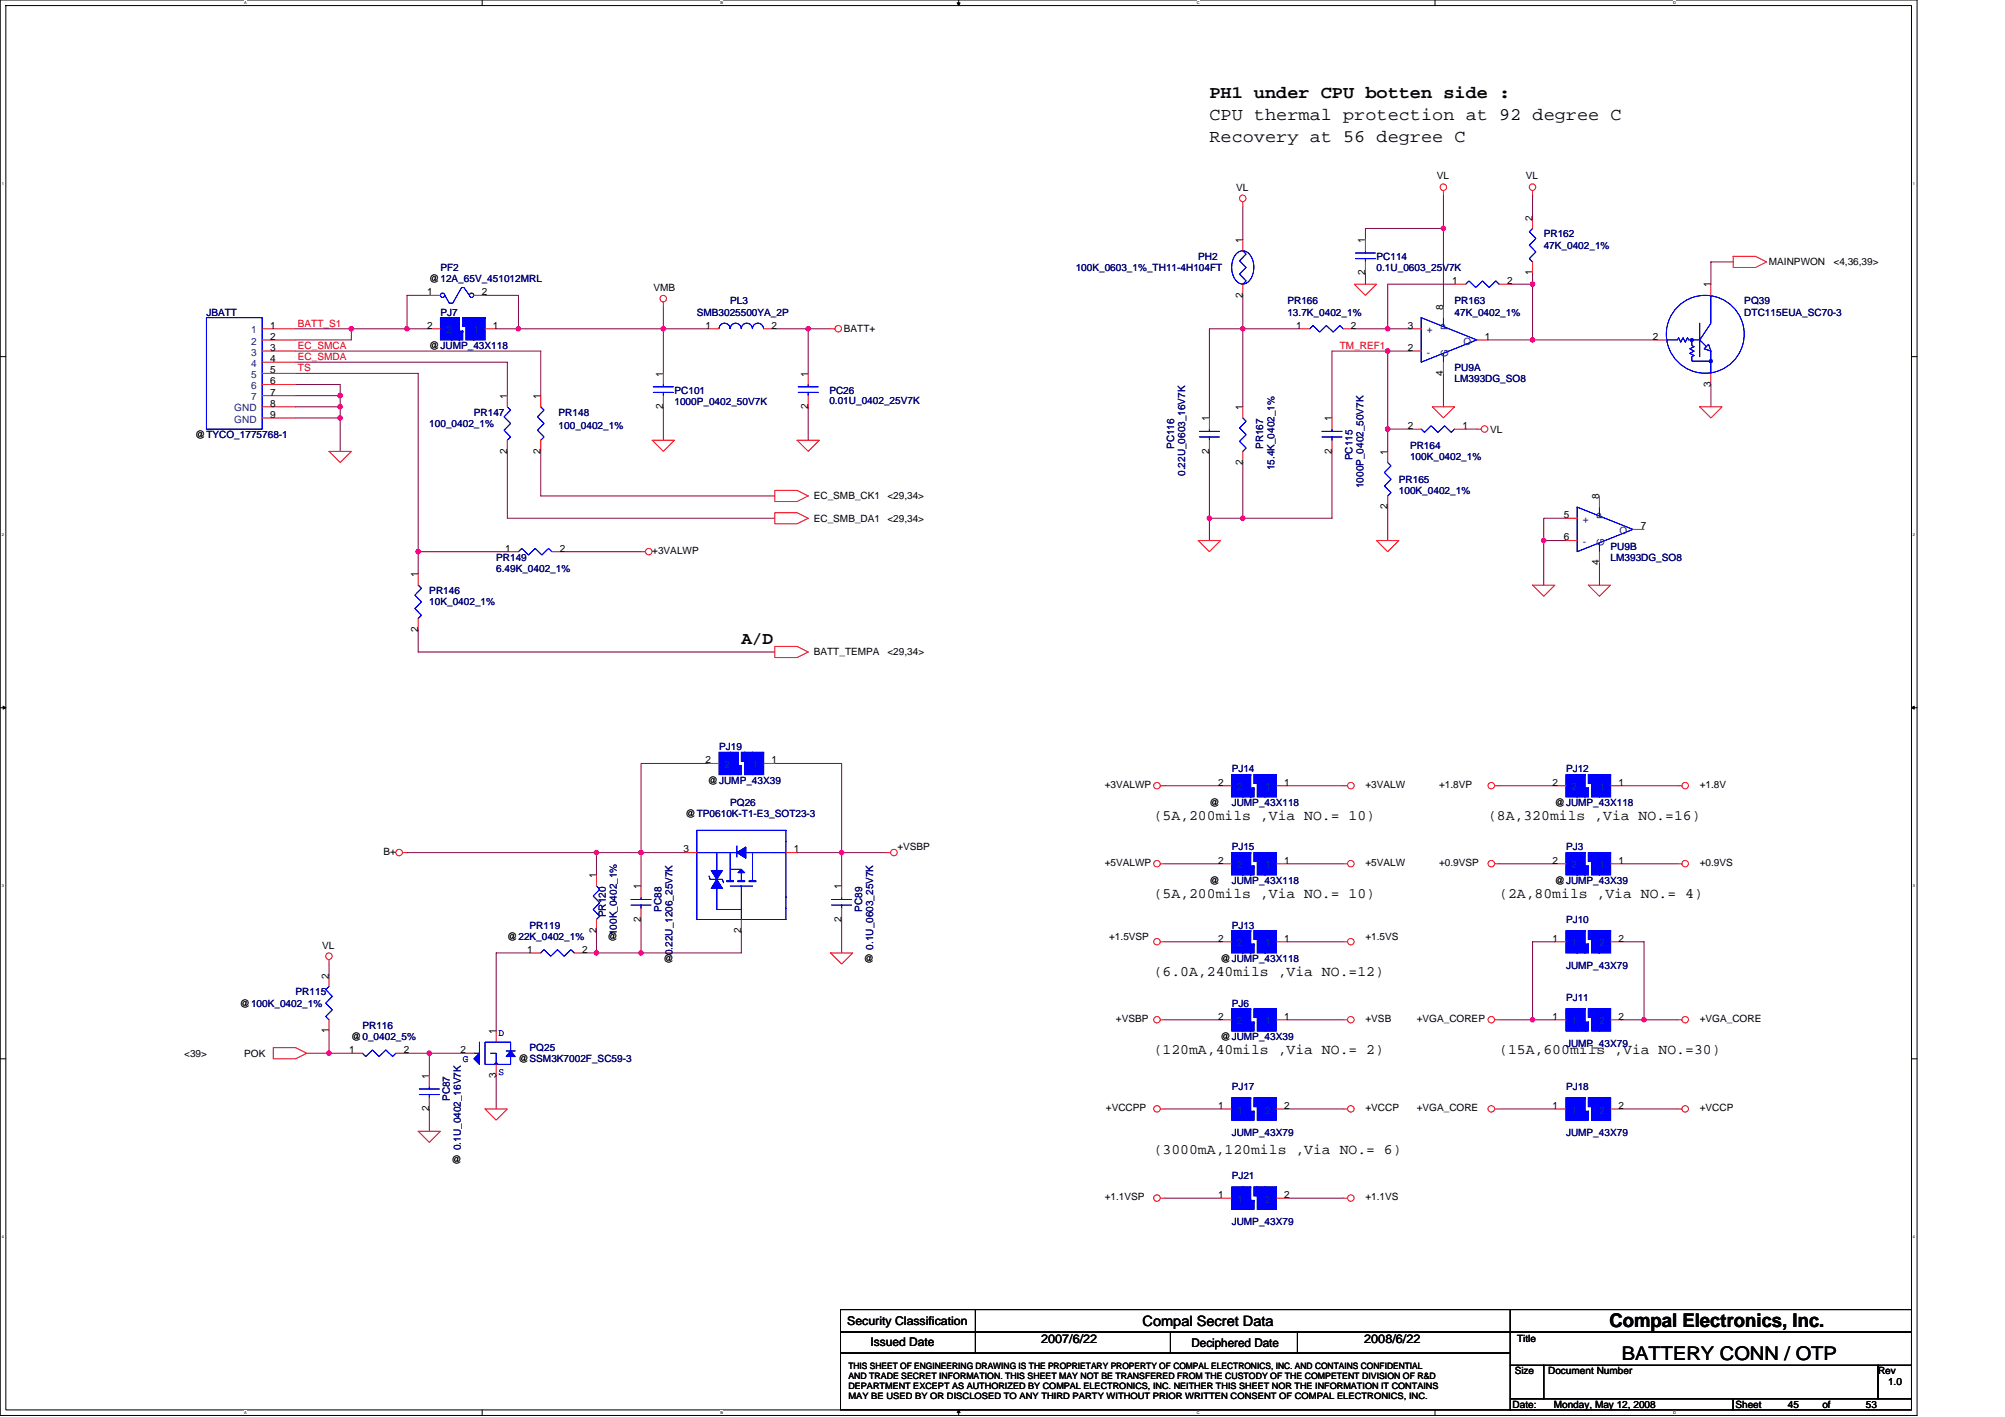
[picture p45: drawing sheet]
<svg xmlns="http://www.w3.org/2000/svg" width="297mm" height="210mm" viewBox="0 0 297 210" stroke-linecap="round" stroke-linejoin="round" font-family="sans-serif">
<defs><g id="words">
<g font-size="2.8">
<text x="238.4" y="196.6">Compal Electronics, Inc.</text>
<text x="240.3" y="201.4">BATTERY CONN / OTP</text>
</g>
<g font-size="2.6">
<text x="179.2" y="17.8">CPU thermal protection at 92 degree C</text>
<text x="179.2" y="14.6">PH1 under CPU botten side :</text>
<text x="179.2" y="21.1">Recovery at 56 degree C</text>
<text x="109.8" y="95.5">A/D</text>
</g>
<g font-size="2.1">
<text x="170.9" y="121.4">(5A,200mils ,Via NO.= 10)</text>
<text x="220.4" y="121.4">(8A,320mils ,Via NO.=16)</text>
<text x="170.9" y="133">(5A,200mils ,Via NO.= 10)</text>
<text x="222.1" y="133">(2A,80mils ,Via NO.= 4)</text>
<text x="170.9" y="144.5">(6.0A,240mils ,Via NO.=12)</text>
<text x="170.9" y="156.1">(120mA,40mils ,Via NO.= 2)</text>
<text x="222.1" y="156.1">(15A,600mils ,Via NO.=30)</text>
<text x="170.9" y="170.9">(3000mA,120mils ,Via NO.= 6)</text>
<text x="169.3" y="196.4">Compal Secret Data</text>
</g>
<g font-size="1.8">
<text x="125.5" y="196.2">Security Classification</text>
<text x="129" y="199.4">Issued Date</text>
<text x="154.2" y="198.9">2007/6/22</text>
<text x="176.5" y="199.5">Deciphered Date</text>
<text x="202.1" y="198.9">2008/6/22</text>
</g>
<g font-size="1.5">
<text x="183.1" y="28.2">VL</text>
<text x="212.8" y="26.6">VL</text>
<text x="226.1" y="26.6">VL</text>
<text x="184.1" y="36" transform="rotate(-90 184.1 36)">1</text>
<text x="202.3" y="36" transform="rotate(-90 202.3 36)">1</text>
<text x="227" y="32.7" transform="rotate(-90 227 32.7)">2</text>
<text x="63.6" y="41.8">@12A_65V_451012MRL</text>
<text x="202.3" y="40.8" transform="rotate(-90 202.3 40.8)">2</text>
<text x="227" y="40.8" transform="rotate(-90 227 40.8)">1</text>
<text x="262.1" y="39.3">MAINPWON</text>
<text x="271.6" y="39.3">&lt;4,36,39&gt;</text>
<text x="63.3" y="43.7">1</text>
<text x="71.4" y="43.7">2</text>
<text x="96.8" y="43.1">VMB</text>
<text x="184.1" y="44.1" transform="rotate(-90 184.1 44.1)">2</text>
<text x="213.8" y="45.9" transform="rotate(-90 213.8 45.9)">8</text>
<text x="215.2" y="42.1">1</text>
<text x="223.3" y="42.1">2</text>
<text x="253.4" y="42.6" transform="rotate(-90 253.4 42.6)">1</text>
<text x="40" y="48.7">1</text>
<text x="40" y="52">3</text>
<text x="40" y="53.6">4</text>
<text x="40" y="50.3">2</text>
<text x="63.3" y="48.7">2</text>
<text x="63.6" y="51.7">@JUMP_43X118</text>
<text x="73" y="48.7">1</text>
<text x="104.5" y="48.7">1</text>
<text x="114.3" y="48.7">2</text>
<text x="125" y="49.2">BATT+</text>
<text x="192" y="48.7">1</text>
<text x="200.1" y="48.7">2</text>
<text x="208.6" y="48.7">3</text>
<text x="208.6" y="52">2</text>
<text x="220" y="50.3">1</text>
<text x="244.9" y="50.3">2</text>
<text x="40" y="55.3">5</text>
<text x="40" y="56.9">6</text>
<text x="40" y="58.6">7</text>
<text x="75.1" y="59.1" transform="rotate(-90 75.1 59.1)">1</text>
<text x="80.1" y="59.1" transform="rotate(-90 80.1 59.1)">1</text>
<text x="98.3" y="55.8" transform="rotate(-90 98.3 55.8)">1</text>
<text x="119.7" y="55.8" transform="rotate(-90 119.7 55.8)">1</text>
<text x="213.8" y="55.6" transform="rotate(-90 213.8 55.6)">4</text>
<text x="253.4" y="57.3" transform="rotate(-90 253.4 57.3)">3</text>
<text x="28.9" y="64.9">@TYCO_1775768-1</text>
<text x="40" y="61.9">9</text>
<text x="40" y="60.2">8</text>
<text x="98.3" y="60.6" transform="rotate(-90 98.3 60.6)">2</text>
<text x="119.7" y="60.6" transform="rotate(-90 119.7 60.6)">2</text>
<text x="179.2" y="62.4" transform="rotate(-90 179.2 62.4)">1</text>
<text x="184.1" y="60.7" transform="rotate(-90 184.1 60.7)">1</text>
<text x="197.3" y="62.4" transform="rotate(-90 197.3 62.4)">1</text>
<text x="208.6" y="63.5">2</text>
<text x="216.7" y="63.5">1</text>
<text x="220.8" y="64.1">VL</text>
<text x="75.1" y="67.2" transform="rotate(-90 75.1 67.2)">2</text>
<text x="80.1" y="67.2" transform="rotate(-90 80.1 67.2)">2</text>
<text x="179.2" y="67.2" transform="rotate(-90 179.2 67.2)">2</text>
<text x="184.1" y="68.9" transform="rotate(-90 184.1 68.9)">2</text>
<text x="197.3" y="67.2" transform="rotate(-90 197.3 67.2)">2</text>
<text x="205.6" y="67.4" transform="rotate(-90 205.6 67.4)">1</text>
<text x="120.6" y="77.3">EC_SMB_DA1</text>
<text x="120.6" y="74">EC_SMB_CK1</text>
<text x="131.5" y="77.3">&lt;29,34&gt;</text>
<text x="131.5" y="74">&lt;29,34&gt;</text>
<text x="205.6" y="75.5" transform="rotate(-90 205.6 75.5)">2</text>
<text x="231.7" y="76.8">5</text>
<text x="236.9" y="74" transform="rotate(-90 236.9 74)">8</text>
<text x="74.8" y="81.7">1</text>
<text x="82.9" y="81.7">2</text>
<text x="96.6" y="82.1">+3VALWP</text>
<text x="231.7" y="80.1">6</text>
<text x="236.9" y="83.7" transform="rotate(-90 236.9 83.7)">4</text>
<text x="243.1" y="78.4">7</text>
<text x="61.9" y="85.5" transform="rotate(-90 61.9 85.5)">1</text>
<text x="61.9" y="93.6" transform="rotate(-90 61.9 93.6)">2</text>
<text x="120.6" y="97.1">BATT_TEMPA</text>
<text x="131.5" y="97.1">&lt;29,34&gt;</text>
<text x="104.5" y="113.1">2</text>
<text x="114.3" y="113.1">1</text>
<text x="104.9" y="116.1">@JUMP_43X39</text>
<text x="163.7" y="116.7">+3VALWP</text>
<text x="179.2" y="119.4">@</text>
<text x="180.5" y="116.4">2</text>
<text x="190.2" y="116.4">1</text>
<text x="202.3" y="116.7">+3VALW</text>
<text x="213.2" y="116.7">+1.8VP</text>
<text x="230" y="116.4">2</text>
<text x="230.4" y="119.4">@JUMP_43X118</text>
<text x="239.8" y="116.4">1</text>
<text x="251.8" y="116.7">+1.8V</text>
<text x="101.6" y="121">@TP0610K-T1-E3_SOT23-3</text>
<text x="132.9" y="126">+VSBP</text>
<text x="56.8" y="126.6">B+</text>
<text x="88.3" y="130.1" transform="rotate(-90 88.3 130.1)">1</text>
<text x="95" y="131.7" transform="rotate(-90 95 131.7)">1</text>
<text x="101.2" y="126.3">3</text>
<text x="117.6" y="126.3">1</text>
<text x="124.7" y="131.7" transform="rotate(-90 124.7 131.7)">1</text>
<text x="163.7" y="128.3">+5VALWP</text>
<text x="179.2" y="130.9">@</text>
<text x="180.5" y="127.9">2</text>
<text x="190.2" y="127.9">1</text>
<text x="202.3" y="128.3">+5VALW</text>
<text x="213.2" y="128.3">+0.9VSP</text>
<text x="230" y="127.9">2</text>
<text x="230.4" y="130.9">@JUMP_43X39</text>
<text x="239.8" y="127.9">1</text>
<text x="251.8" y="128.3">+0.9VS</text>
<text x="95" y="136.5" transform="rotate(-90 95 136.5)">2</text>
<text x="124.7" y="136.5" transform="rotate(-90 124.7 136.5)">2</text>
<text x="47.7" y="140.5">VL</text>
<text x="75.2" y="139.2">@22K_0402_1%</text>
<text x="78.1" y="141.1">1</text>
<text x="86.2" y="141.1">2</text>
<text x="88.3" y="138.2" transform="rotate(-90 88.3 138.2)">2</text>
<text x="90" y="139.2">@</text>
<text x="98.3" y="142.5">@</text>
<text x="109.8" y="138.2" transform="rotate(-90 109.8 138.2)">2</text>
<text x="128" y="142.5">@</text>
<text x="164.3" y="139.2">+1.5VSP</text>
<text x="180.5" y="139.5">2</text>
<text x="180.8" y="142.5">@JUMP_43X118</text>
<text x="190.2" y="139.5">1</text>
<text x="202.3" y="139.2">+1.5VS</text>
<text x="230" y="139.5">1</text>
<text x="239.8" y="139.5">2</text>
<text x="35.5" y="149.1">@100K_0402_1%</text>
<text x="48.7" y="144.9" transform="rotate(-90 48.7 144.9)">2</text>
<text x="48.7" y="153.1" transform="rotate(-90 48.7 153.1)">1</text>
<text x="51.7" y="156">1</text>
<text x="52" y="154.1">@0_0402_5%</text>
<text x="59.8" y="156">2</text>
<text x="68.2" y="156">2</text>
<text x="73.5" y="153.2" transform="rotate(-90 73.5 153.2)">1</text>
<text x="165.3" y="151.4">+VSBP</text>
<text x="180.5" y="151">2</text>
<text x="180.8" y="154.1">@JUMP_43X39</text>
<text x="190.2" y="151">1</text>
<text x="202.3" y="151.4">+VSB</text>
<text x="209.9" y="151.4">+VGA_COREP</text>
<text x="230" y="151">1</text>
<text x="239.8" y="151">2</text>
<text x="251.8" y="151.4">+VGA_CORE</text>
<text x="27.3" y="156.5">&lt;39&gt;</text>
<text x="36.2" y="156.5">POK</text>
<text x="63.6" y="159.8" transform="rotate(-90 63.6 159.8)">1</text>
<text x="73.5" y="159.7" transform="rotate(-90 73.5 159.7)">3</text>
<text x="76.8" y="157.4">@SSM3K7002F_SC59-3</text>
<text x="63.6" y="164.6" transform="rotate(-90 63.6 164.6)">2</text>
<text x="163.8" y="164.6">+VCCPP</text>
<text x="180.5" y="164.3">1</text>
<text x="190.2" y="164.3">2</text>
<text x="202.3" y="164.6">+VCCP</text>
<text x="209.9" y="164.6">+VGA_CORE</text>
<text x="230" y="164.3">1</text>
<text x="239.8" y="164.3">2</text>
<text x="251.8" y="164.6">+VCCP</text>
<text x="66.9" y="172.2">@</text>
<text x="163.7" y="177.8">+1.1VSP</text>
<text x="180.5" y="177.5">1</text>
<text x="190.2" y="177.5">2</text>
<text x="202.3" y="177.8">+1.1VS</text>
<text x="224.4" y="203.6">Size</text>
<text x="224.7" y="198.8">Title</text>
<text x="229.4" y="203.6">Document Number</text>
<text x="278.2" y="203.6">Rev</text>
<text x="224.1" y="208.5">Date:</text>
<text x="230.2" y="208.5">Monday, May 12, 2008</text>
<text x="257.1" y="208.5">Sheet</text>
<text x="264.9" y="208.5">45</text>
<text x="270" y="208.5">of</text>
<text x="276.4" y="208.5">53</text>
<text x="279.7" y="205.2">1.0</text>
</g>
<g font-size="1.5" fill="#000080">
<text x="228.7" y="35.2">PR162</text>
<text x="65.3" y="40.1">PF2</text>
<text x="159.4" y="40.1">100K_0603_1%_TH11-4H104FT</text>
<text x="177.5" y="38.5">PH2</text>
<text x="203.9" y="38.5">PC114</text>
<text x="203.9" y="40.1">0.1U_0603_25V7K</text>
<text x="228.7" y="36.8">47K_0402_1%</text>
<text x="30.6" y="46.7">JBATT</text>
<text x="65.3" y="46.7">PJ7</text>
<text x="103.2" y="46.7">SMB3025500YA_2P</text>
<text x="108.2" y="45.1">PL3</text>
<text x="190.7" y="45.1">PR166</text>
<text x="190.7" y="46.7">13.7K_0402_1%</text>
<text x="215.5" y="45.1">PR163</text>
<text x="215.5" y="46.7">47K_0402_1%</text>
<text x="258.4" y="45.1">PQ39</text>
<text x="258.4" y="46.7">DTC115EUA_SC70-3</text>
<text x="99.9" y="58.3">PC101</text>
<text x="99.9" y="59.9">1000P_0402_50V7K</text>
<text x="122.9" y="58.3">PC26</text>
<text x="122.9" y="59.8">0.01U_0402_25V7K</text>
<text x="215.5" y="55">PU9A</text>
<text x="215.5" y="56.6">LM393DG_SO8</text>
<text x="63.6" y="63.2">100_0402_1%</text>
<text x="70.2" y="61.6">PR147</text>
<text x="82.8" y="61.6">PR148</text>
<text x="82.8" y="63.6">100_0402_1%</text>
<text x="173.9" y="66.5" transform="rotate(-90 173.9 66.5)">PC116</text>
<text x="175.6" y="70.5" transform="rotate(-90 175.6 70.5)">0.22U_0603_16V7K</text>
<text x="187.2" y="66.5" transform="rotate(-90 187.2 66.5)">PR167</text>
<text x="188.8" y="69.7" transform="rotate(-90 188.8 69.7)">15.4K_0402_1%</text>
<text x="200.4" y="68.2" transform="rotate(-90 200.4 68.2)">PC115</text>
<text x="207.2" y="71.5">PR165</text>
<text x="208.9" y="66.5">PR164</text>
<text x="208.9" y="68.2">100K_0402_1%</text>
<text x="202" y="72.3" transform="rotate(-90 202 72.3)">1000P_0402_50V7K</text>
<text x="207.2" y="73.2">100K_0402_1%</text>
<text x="73.5" y="83.1">PR149</text>
<text x="238.6" y="81.4">PU9B</text>
<text x="238.6" y="83.1">LM393DG_SO8</text>
<text x="63.6" y="88">PR146</text>
<text x="63.6" y="89.7">10K_0402_1%</text>
<text x="73.5" y="84.7">6.49K_0402_1%</text>
<text x="106.5" y="111.1">PJ19</text>
<text x="108.2" y="119.4">PQ26</text>
<text x="182.5" y="114.4">PJ14</text>
<text x="182.5" y="119.4">JUMP_43X118</text>
<text x="232" y="114.4">PJ12</text>
<text x="182.5" y="126">PJ15</text>
<text x="232" y="126">PJ3</text>
<text x="182.5" y="130.9">JUMP_43X118</text>
<text x="78.5" y="137.5">PR119</text>
<text x="89.7" y="135.9" transform="rotate(-90 89.7 135.9)">PR120</text>
<text x="98" y="135" transform="rotate(-90 98 135)">PC88</text>
<text x="127.7" y="135" transform="rotate(-90 127.7 135)">PC89</text>
<text x="182.5" y="137.5">PJ13</text>
<text x="232" y="136.7">PJ10</text>
<text x="91.4" y="138.5" transform="rotate(-90 91.4 138.5)">100K_0402_1%</text>
<text x="99.6" y="141.5" transform="rotate(-90 99.6 141.5)">0.22U_1206_25V7K</text>
<text x="129.4" y="140.7" transform="rotate(-90 129.4 140.7)">0.1U_0603_25V7K</text>
<text x="232" y="143.5">JUMP_43X79</text>
<text x="43.8" y="147.4">PR115</text>
<text x="182.5" y="149.1">PJ6</text>
<text x="232" y="148.3">PJ11</text>
<text x="53.7" y="152.4">PR116</text>
<text x="78.5" y="155.7">PQ25</text>
<text x="232" y="155">JUMP_43X79</text>
<text x="182.5" y="161.5">PJ17</text>
<text x="232" y="161.5">PJ18</text>
<text x="66.6" y="163.1" transform="rotate(-90 66.6 163.1)">PC87</text>
<text x="68.3" y="170.4" transform="rotate(-90 68.3 170.4)">0.1U_0402_16V7K</text>
<text x="182.5" y="168.3">JUMP_43X79</text>
<text x="232" y="168.3">JUMP_43X79</text>
<text x="182.5" y="174.7">PJ21</text>
<text x="182.5" y="181.5">JUMP_43X79</text>
</g>
<g font-size="1.5" fill="#004080">
<text x="37.2" y="49.4">1</text>
<text x="37.2" y="52.7">3</text>
<text x="37.2" y="51">2</text>
<text x="66.1" y="49.4">2</text>
<text x="70.2" y="49.4">1</text>
<text x="211.4" y="49.4">+</text>
<text x="211.4" y="52.7">-</text>
<text x="214.5" y="52.8" transform="rotate(-90 214.5 52.8)">G</text>
<text x="214.5" y="48.9" transform="rotate(-90 214.5 48.9)">P</text>
<text x="216.8" y="51">O</text>
<text x="37.2" y="54.3">4</text>
<text x="37.2" y="56">5</text>
<text x="37.2" y="57.6">6</text>
<text x="37.2" y="59.3">7</text>
<text x="34.7" y="62.6">GND</text>
<text x="34.7" y="60.9">GND</text>
<text x="234.5" y="77.4">+</text>
<text x="237.7" y="76.9" transform="rotate(-90 237.7 76.9)">P</text>
<text x="234.5" y="80.8">-</text>
<text x="237.7" y="80.9" transform="rotate(-90 237.7 80.9)">G</text>
<text x="239.9" y="79.1">O</text>
<text x="107.4" y="113.8">2</text>
<text x="111.5" y="113.8">1</text>
<text x="183.3" y="117.1">2</text>
<text x="187.4" y="117.1">1</text>
<text x="232.8" y="117.1">2</text>
<text x="237" y="117.1">1</text>
<text x="183.3" y="128.6">2</text>
<text x="187.4" y="128.6">1</text>
<text x="232.8" y="128.6">2</text>
<text x="237" y="128.6">1</text>
<text x="183.3" y="140.2">2</text>
<text x="187.4" y="140.2">1</text>
<text x="232.8" y="140.2">1</text>
<text x="237" y="140.2">2</text>
<text x="183.3" y="151.7">2</text>
<text x="187.4" y="151.7">1</text>
<text x="232.8" y="151.7">1</text>
<text x="237" y="151.7">2</text>
<text x="183.3" y="165">1</text>
<text x="187.4" y="165">2</text>
<text x="232.8" y="165">1</text>
<text x="237" y="165">2</text>
<text x="183.3" y="178.2">1</text>
<text x="187.4" y="178.2">2</text>
</g>
<g font-size="1.5" fill="#f00">
<text x="44.1" y="53.3">EC_SMDA</text>
<text x="44.1" y="51.7">EC_SMCA</text>
<text x="44.1" y="48.4">BATT_S1</text>
<text x="198.5" y="51.7">TM_REF1</text>
<text x="44.1" y="55">TS</text>
</g>
<g font-size="1.5" fill="#00f">
<text x="73.8" y="153.4">D</text>
<text x="68.6" y="157.4">G</text>
<text x="73.8" y="159.2">S</text>
</g>
<g font-size="1.3">
<text x="125.7" y="202.8">THIS SHEET OF ENGINEERING DRAWING IS THE PROPRIETARY PROPERTY OF COMPAL ELECTRONICS, INC. AND CONTAINS CONFIDENTIAL</text>
<text x="125.7" y="204.3">AND TRADE SECRET INFORMATION. THIS SHEET MAY NOT BE TRANSFERED FROM THE CUSTODY OF THE COMPETENT DIVISION OF R&amp;D</text>
<text x="125.7" y="205.8">DEPARTMENT EXCEPT AS AUTHORIZED BY COMPAL ELECTRONICS, INC. NEITHER THIS SHEET NOR THE INFORMATION IT CONTAINS</text>
<text x="125.7" y="207.3">MAY BE USED BY OR DISCLOSED TO ANY THIRD PARTY WITHOUT PRIOR WRITTEN CONSENT OF COMPAL ELECTRONICS, INC.</text>
</g>
<g font-size=".6">
<text x="36.1" y=".6">A</text>
<text x="106.7" y=".6">B</text>
<text x="177.3" y=".6">C</text>
<text x="247.9" y=".6">D</text>
<text x=".3" y="27.3">1</text>
<text x="283.4" y="27.3">1</text>
<text x=".3" y="79.4">2</text>
<text x="283.4" y="79.4">2</text>
<text x=".3" y="131.4">3</text>
<text x="283.4" y="131.4">3</text>
<text x=".3" y="183.4">4</text>
<text x="283.4" y="183.4">4</text>
<text x="36.1" y="209.5">A</text>
<text x="106.7" y="209.5">B</text>
<text x="177.3" y="209.5">C</text>
<text x="247.9" y="209.5">D</text>
</g>
</g></defs>
<path d="M0 0h284v209.7h-284zM.9 .8h282.3v208.1h-282.3z" fill="none" stroke="#000" stroke-width=".15"/>
<g fill="#fff">
<path d="M36.1 .1h.4v.7h-.4z"/>
<path d="M36.1 209h.4v.6h-.4z"/>
</g>
<path d="M71.4 0v.8M71.4 208.9v.8" fill="none" stroke="#000" stroke-width=".15"/>
<g fill="#fff">
<path d="M106.7 .1h.4v.7h-.4z"/>
<path d="M106.7 209h.4v.6h-.4z"/>
</g>
<path d="M142 0v.8M142 208.9v.8" fill="none" stroke="#000" stroke-width=".15"/>
<path d="M141.8 .4h.4l-.2 .4zM142 208.9l.2 .4h-.4z" fill="#000" stroke="#000" stroke-width=".15"/>
<g fill="#fff">
<path d="M177.3 .1h.4v.7h-.4z"/>
<path d="M177.3 209h.4v.6h-.4z"/>
</g>
<path d="M212.6 0v.8M212.6 208.9v.8" fill="none" stroke="#000" stroke-width=".15"/>
<g fill="#fff">
<path d="M247.9 .1h.4v.7h-.4z"/>
<path d="M247.9 209h.4v.6h-.4z"/>
<path d="M.3 26.8h.2v.7h-.2z"/>
<path d="M283.4 26.8h.3v.7h-.3z"/>
<path d="M.3 78.8h.2v.7h-.2z"/>
<path d="M283.4 78.8h.3v.7h-.3z"/>
</g>
<path d="M0 52.8h.9M283.2 52.8h.8" fill="none" stroke="#000" stroke-width=".15"/>
<g fill="#fff">
<path d="M.3 130.8h.2v.7h-.2z"/>
<path d="M283.4 130.8h.3v.7h-.3z"/>
</g>
<path d="M0 104.8h.9M283.2 104.8h.8" fill="none" stroke="#000" stroke-width=".15"/>
<path d="M.5 104.6l.4 .2-.4 .3zM283.2 104.8l.4-.2v.5z" fill="#000" stroke="#000" stroke-width=".15"/>
<g fill="#fff">
<path d="M.3 182.8h.2v.7h-.2z"/>
<path d="M283.4 182.8h.3v.7h-.3z"/>
</g>
<g fill="none" stroke="#000" stroke-width=".15">
<path d="M0 156.8h.9M283.2 156.8h.8M124.5 194h99.2v3.3h-99.2zM124.5 197.3h99.2v3.1h-99.2zM144.5 194v6.4M173.4 197.3v3.1M192.2 197.3v3.1M223.7 194h59.5v3.3h-59.5zM223.7 197.3h59.5v4.9h-59.5zM124.5 200.4h99.2v8.5h-99.2zM223.7 202.2h5v5h-5zM223.7 207.2h33.1v1.7h-33.1z"/>
<path d="M228.7 202.2h49.5v5h-49.5zM256.8 207.2h26.4v1.7h-26.4zM278.2 202.2h5v5h-5z"/>
</g>
<g fill="none" stroke="#800040" stroke-width=".15">
<path d="M184.1 30.5v5M213.8 33.8h-11.5v1.7M213.8 28.9v16.5M227.1 28.9v3.3M256.8 38.8h-3.3v3.3M43.8 48.7h8.2v1.7h-8.2M43.8 53.7h31.4v4.9M43.8 52h36.3v6.6M43.8 57h6.6v1.6M43.8 55.3h18.2v29.7M43.8 58.6h6.6M50.4 58.6v1.7h-6.6"/>
<path d="M52 48.7h11.6M63.6 43.8h-3.3v4.9M71.9 43.8h4.9v4.9M73.5 48.7h31.4M98.3 45.4v9.9M114.8 48.7h8.2M119.7 48.7v6.6M184.1 43.8v16.5M192.4 48.7h-13.2v13.2M200.6 48.7h8.3M202.3 40.4v1.7M205.6 52v14.9"/>
<path d="M208.9 52h-11.6v9.9M213.8 55.3v5M215.5 42.1h-9.9v6.6M220.4 50.4h24.8M223.7 42.1h3.4M227.1 40.4v10M253.5 57v3.3M43.8 61.9h6.6M50.4 60.3v6.6M75.2 66.9v9.9h39.6M80.1 66.9v6.6h34.7M98.3 60.3v4.9"/>
<path d="M119.7 60.3v4.9M179.2 66.9v13.2M184.1 68.5v8.3M197.3 66.9v9.9h-18.1M205.6 63.6h3.3M205.6 75.1v5M217.1 63.6h1.7M232 76.8h-3.3v3.3M62 93.3v3.3h52.8M62 81.7h13.2M83.4 81.7h11.6M232 80.1h-3.3v6.6"/>
<path d="M237 83.4v3.3M104.9 113.1h-9.9v18.2M114.8 113.1h9.9v18.2M172.6 116.4h8.2M190.7 116.4h8.3M222.1 116.4h8.3M240.3 116.4h8.2M60.3 126.3h41.3M88.4 126.3v3.3M88.4 137.9v3.3M95 136.2v5M109.8 137.9v3.3h-23.1"/>
<path d="M118.1 126.3h13.2M124.7 136.2v5M172.6 139.5h8.2M172.6 128h8.2M190.7 139.5h8.3M190.7 128h8.3M222.1 128h8.3M230.4 139.5h-3.3v11.6M240.3 139.5h3.3v11.6M240.3 128h8.2M45.4 156h6.6M48.7 142.8v1.7"/>
<path d="M48.7 152.7v3.3M60.3 156h8.3M63.6 156v3.3M73.5 159.3v5M78.5 141.2h-5v11.5M172.6 151.1h8.2M190.7 151.1h8.3M222.1 151.1h8.3M240.3 151.1h8.2M63.6 164.3v3.3M172.6 164.3h8.2M172.6 177.5h8.2"/>
<path d="M190.7 164.3h8.3M190.7 177.5h8.3M222.1 164.3h8.3M240.3 164.3h8.2"/>
</g>
<g fill="#f0f" stroke="#f0f" stroke-width=".15">
<circle cx="119.7" cy="48.7" r=".33"/>
<circle cx="98.3" cy="48.7" r=".33"/>
<circle cx="213.8" cy="33.8" r=".33"/>
<circle cx="227" cy="50.3" r=".33"/>
<circle cx="205.6" cy="52" r=".33"/>
<circle cx="205.6" cy="63.6" r=".33"/>
<circle cx="205.6" cy="48.7" r=".33"/>
<circle cx="184.1" cy="48.7" r=".33"/>
<circle cx="184.1" cy="76.8" r=".33"/>
<circle cx="227" cy="42.1" r=".33"/>
<circle cx="179.2" cy="76.8" r=".33"/>
<circle cx="95" cy="126.3" r=".33"/>
<circle cx="95" cy="141.1" r=".33"/>
<circle cx="63.6" cy="156" r=".33"/>
<circle cx="124.7" cy="126.3" r=".33"/>
<circle cx="88.4" cy="126.3" r=".33"/>
<circle cx="48.7" cy="156" r=".33"/>
<circle cx="88.4" cy="141.1" r=".33"/>
<circle cx="50.4" cy="61.9" r=".33"/>
<circle cx="52" cy="48.7" r=".33"/>
<circle cx="243.5" cy="151.1" r=".33"/>
<circle cx="227" cy="151.1" r=".33"/>
<circle cx="228.7" cy="80.1" r=".33"/>
<circle cx="76.8" cy="48.7" r=".33"/>
<circle cx="60.3" cy="48.7" r=".33"/>
<circle cx="61.9" cy="81.7" r=".33"/>
<circle cx="50.4" cy="60.3" r=".33"/>
<circle cx="50.4" cy="58.6" r=".33"/>
</g>
<g fill="none" stroke="#f00" stroke-width=".15">
<path d="M184.1 29.9v.6M213.8 28.2v.7M227.1 28.2v.7M256.8 38h3.3l1.6 .8-1.6 .8h-3.3zM98.3 44.7v.7M119.7 55.3v1.7M119.7 58.6v1.7M123 48.7h.7M200.6 42.1h3.3l-1.6 1.7zM215.5 42.1h1.6M222.1 42.1h1.6M48.7 66.9h3.3l-1.6 1.6z"/>
<path d="M96.6 65.2h3.3l-1.6 1.7zM114.8 75.9h3.3l1.6 .9-1.6 .8h-3.3zM114.8 72.6h3.3l1.6 .9-1.6 .8h-3.3zM118.1 65.2h3.3l-1.7 1.7zM212.2 60.3h3.3l-1.7 1.6zM218.8 63.6h.7M251.8 60.3h3.3l-1.6 1.6zM75.2 81.7h1.6M81.8 81.7h1.6M95 81.7h.6M114.8 95.8h3.3l1.6 .8-1.6 .8h-3.3zM177.5 80.1h3.3l-1.6 1.6z"/>
<path d="M203.9 80.1h3.3l-1.6 1.6zM227.1 86.7h3.3l-1.7 1.6zM235.3 86.7h3.3l-1.6 1.6zM171.9 116.4h.7M199 116.4h.6M221.4 116.4h.7M248.5 116.4h.7M59.6 126.3h.7M88.4 129.6v1.7M88.4 136.2v1.7M124.7 131.3v1.6M124.7 134.6v1.6"/>
<path d="M131.3 126.3h.6M171.9 128h.7M171.9 139.5h.7M180.8 128h1.7M189.1 128h1.6M199 128h.6M199 139.5h.6M221.4 128h.7M230.4 139.5h1.6M238.6 139.5h1.7M248.5 128h.7M40.5 155.2h3.3l1.6 .8-1.6 .8h-3.3z"/>
<path d="M48.7 142.2v.6M63.6 159.3v1.7M68.6 156h1.6M73.5 152.7v1.7M73.5 157.7v1.6M123 141.2h3.3l-1.6 1.6zM171.9 151.1h.7M199 151.1h.6M221.4 151.1h.7M248.5 151.1h.7M62 167.6h3.3l-1.7 1.6zM63.6 162.6v1.7"/>
<path d="M71.9 164.3h3.3l-1.7 1.6zM171.9 164.3h.7M171.9 177.5h.7M180.8 177.5h1.7M189.1 177.5h1.6M199 164.3h.6M199 177.5h.6M221.4 164.3h.7M248.5 164.3h.7"/>
<circle cx="184.1" cy="29.4" r=".48"/>
<circle cx="213.8" cy="27.7" r=".48"/>
<circle cx="227" cy="27.7" r=".48"/>
<circle cx="98.3" cy="44.2" r=".48"/>
<circle cx="124.2" cy="48.7" r=".48"/>
<circle cx="219.9" cy="63.6" r=".48"/>
<circle cx="96.1" cy="81.7" r=".48"/>
<circle cx="171.4" cy="116.4" r=".48"/>
<circle cx="200.1" cy="116.4" r=".48"/>
<circle cx="220.9" cy="116.4" r=".48"/>
<circle cx="249.7" cy="116.4" r=".48"/>
<circle cx="59.1" cy="126.3" r=".48"/>
<circle cx="132.4" cy="126.3" r=".48"/>
<circle cx="171.4" cy="139.5" r=".48"/>
<circle cx="171.4" cy="127.9" r=".48"/>
<circle cx="200.1" cy="139.5" r=".48"/>
<circle cx="200.1" cy="127.9" r=".48"/>
<circle cx="220.9" cy="127.9" r=".48"/>
<circle cx="249.7" cy="127.9" r=".48"/>
<circle cx="48.7" cy="141.6" r=".48"/>
<circle cx="171.4" cy="151.1" r=".48"/>
<circle cx="200.1" cy="151.1" r=".48"/>
<circle cx="220.9" cy="151.1" r=".48"/>
<circle cx="249.7" cy="151.1" r=".48"/>
<circle cx="171.4" cy="164.3" r=".48"/>
<circle cx="171.4" cy="177.5" r=".48"/>
<circle cx="200.1" cy="177.5" r=".48"/>
<circle cx="200.1" cy="164.3" r=".48"/>
<circle cx="220.9" cy="164.3" r=".48"/>
<circle cx="249.7" cy="164.3" r=".48"/>
</g>
<g fill="#00f" stroke="#00f" stroke-width=".15">
<path d="M232 137.9v3.3h1.7v-3.3z" fill-rule="evenodd"/>
<path d="M233.7 137.9v3.3h1.1v-3.3z" fill-rule="evenodd"/>
<path d="M234.8 139.8v1.4h.5v-1.4z" fill-rule="evenodd"/>
<path d="M235.3 137.9v1.3h.5v-1.3z" fill-rule="evenodd"/>
<path d="M235.8 137.9v3.3h1.2v-3.3z" fill-rule="evenodd"/>
<path d="M237 137.9v3.3h1.6v-3.3z" fill-rule="evenodd"/>
<path d="M232 137.9v3.3h1.7v-3.3z" fill-rule="evenodd"/>
<path d="M233.7 137.9v3.3h1.1v-3.3z" fill-rule="evenodd"/>
<path d="M234.8 139.8v1.4h.5v-1.4z" fill-rule="evenodd"/>
<path d="M235.3 137.9v1.3h.5v-1.3z" fill-rule="evenodd"/>
<path d="M235.8 137.9v3.3h1.2v-3.3z" fill-rule="evenodd"/>
<path d="M237 137.9v3.3h1.6v-3.3z" fill-rule="evenodd"/>
<path d="M182.5 175.8v3.3h1.6v-3.3z" fill-rule="evenodd"/>
<path d="M184.1 175.8v3.3h1.2v-3.3z" fill-rule="evenodd"/>
<path d="M185.3 177.8v1.3h.5v-1.3z" fill-rule="evenodd"/>
<path d="M185.8 175.8v1.3h.5v-1.3z" fill-rule="evenodd"/>
<path d="M186.3 175.8v3.3h1.1v-3.3z" fill-rule="evenodd"/>
<path d="M187.4 175.8v3.3h1.7v-3.3z" fill-rule="evenodd"/>
<path d="M182.5 175.8v3.3h1.6v-3.3z" fill-rule="evenodd"/>
<path d="M184.1 175.8v3.3h1.2v-3.3z" fill-rule="evenodd"/>
<path d="M185.3 177.8v1.3h.5v-1.3z" fill-rule="evenodd"/>
<path d="M185.8 175.8v1.3h.5v-1.3z" fill-rule="evenodd"/>
<path d="M186.3 175.8v3.3h1.1v-3.3z" fill-rule="evenodd"/>
<path d="M187.4 175.8v3.3h1.7v-3.3z" fill-rule="evenodd"/>
<path d="M187.4 126.3v3.3h1.7v-3.3z" fill-rule="evenodd"/>
<path d="M186.3 126.3v3.3h1.1v-3.3z" fill-rule="evenodd"/>
<path d="M185.8 126.3v1.3h.5v-1.3z" fill-rule="evenodd"/>
<path d="M185.3 128.3v1.3h.5v-1.3z" fill-rule="evenodd"/>
<path d="M184.1 126.3v3.3h1.2v-3.3z" fill-rule="evenodd"/>
<path d="M182.5 126.3v3.3h1.6v-3.3z" fill-rule="evenodd"/>
<path d="M187.4 126.3v3.3h1.7v-3.3z" fill-rule="evenodd"/>
<path d="M186.3 126.3v3.3h1.1v-3.3z" fill-rule="evenodd"/>
<path d="M185.8 126.3v1.3h.5v-1.3z" fill-rule="evenodd"/>
<path d="M185.3 128.3v1.3h.5v-1.3z" fill-rule="evenodd"/>
<path d="M184.1 126.3v3.3h1.2v-3.3z" fill-rule="evenodd"/>
<path d="M182.5 126.3v3.3h1.6v-3.3z" fill-rule="evenodd"/>
<path d="M70.2 156.8l.8-.8v1.7z" fill-rule="evenodd"/>
<path d="M75.6 155.7l.7 .8h-1.3z" fill-rule="evenodd"/>
<path d="M70.2 156.8l.8-.8v1.7z" fill-rule="evenodd"/>
<path d="M75.6 155.7l.7 .8h-1.3z" fill-rule="evenodd"/>
<path d="M232 149.4v3.3h1.7v-3.3z" fill-rule="evenodd"/>
<path d="M233.7 149.4v3.3h1.1v-3.3z" fill-rule="evenodd"/>
<path d="M234.8 151.4v1.3h.5v-1.3z" fill-rule="evenodd"/>
<path d="M235.3 149.4v1.3h.5v-1.3z" fill-rule="evenodd"/>
<path d="M235.8 149.4v3.3h1.2v-3.3z" fill-rule="evenodd"/>
<path d="M237 149.4v3.3h1.6v-3.3z" fill-rule="evenodd"/>
<path d="M232 149.4v3.3h1.7v-3.3z" fill-rule="evenodd"/>
<path d="M233.7 149.4v3.3h1.1v-3.3z" fill-rule="evenodd"/>
<path d="M234.8 151.4v1.3h.5v-1.3z" fill-rule="evenodd"/>
</g>
<g fill="none" stroke="#00f" stroke-width=".15">
<path d="M118.3 58.1h2.9M118.3 57.3h2.9M119.7 57v.3M119.7 58.1v.5M217.1 42.1l.5-.5 1 1 1-1 1 1 1-1 .5 .5M76.8 81.7l.5-.5 1 1 1-1 1 1 1-1 .5 .5M88.4 131.3l.5 .4-1 1 1 1-1 1 1 1-.5 .5M123.2 134.1h3M123.2 133.2h3M124.7 132.9v.3M124.7 134.1v.5M70.2 156h.8"/>
<path d="M71 154.4v3.3M75 155.7h1.3M75.6 155.7v-1.3h-3.7v3.3h1.6v-1.7h-.8M75.6 156.5v1.2h-2.1h.2v-.2h-.4v.2M62.1 162.1h3M62.1 161.3h3M63.6 161v.3M63.6 162.1v.5"/>
</g>
<path d="M235.3 149.4h.5v1.3h-.5z" fill="#00f"/>
<g fill="none" stroke="#00f" stroke-width=".15">
<path d="M183.3 37.5a1.4 1.4 0 0 1 2.2 .9 3 3 0 0 1-1 3.6 1.43 1.43 0 0 1-1.8-1.2 3.2 3.2 0 0 1 .6-3.3zM184.1 37.1l.5 .5-1 1 1 1-1 1 1 1-.5 .5M200.8 38.3h3M200.8 37.5h3M202.3 37.1v.4M202.3 38.3v.5M65.9 43.8l.7 1.1h.5l1.3-2.3h.3l.9 1.2M96.8 58.1h3M96.8 57.3h3M98.3 57v.3M98.3 58.1v.5M75.2 60.3l.4 .4-.9 1 .9 1-.9 1 .9 1-.4 .5"/>
<path d="M80.1 60.3l.5 .4-1 1 1 1-1 1 1 1-.5 .5M177.7 64.7h3M177.7 63.9h3M179.2 63.6v.3M179.2 64.7v.5M184.1 61.9l.5 .5-1 1 1 1-1 1 1 1-.5 .5M195.9 64.7h2.9M195.9 63.9h2.9M197.3 63.6v.3M197.3 64.7v.5M210.5 63.6l.5 .5 1-1 1 1 1-1 1 1 .5-.5M233.7 75.1l8.2 3.3-8.2 3.3z"/>
<path d="M237 75.1v1.3M237 80.4v1.3M93.5 134.1h3M93.5 133.2h3M95 132.9v.3M95 134.1v.5M48.7 146.1l-.4 .5 .9 1-.9 1 .9 1-.9 1 .4 .5M80.1 141.2l.5-.5 1 .9 1-.9 1 .9 1-.9 .5 .5M235.3 149.4h.5v1.3h-.5z"/>
<circle cx="65.6" cy="43.7" r=".32"/>
<circle cx="69.9" cy="43.7" r=".32"/>
</g>
<g fill="#00f" stroke="#00f" stroke-width=".15">
<path d="M235.8 149.4v3.3h1.2v-3.3z" fill-rule="evenodd"/>
<path d="M237 149.4v3.3h1.6v-3.3z" fill-rule="evenodd"/>
<path d="M187.4 114.7v3.3h1.7v-3.3z" fill-rule="evenodd"/>
<path d="M186.3 114.7v3.3h1.1v-3.3z" fill-rule="evenodd"/>
<path d="M185.8 114.7v1.4h.5v-1.4z" fill-rule="evenodd"/>
<path d="M185.3 116.7v1.3h.5v-1.3z" fill-rule="evenodd"/>
<path d="M184.1 114.7v3.3h1.2v-3.3z" fill-rule="evenodd"/>
<path d="M182.5 114.7v3.3h1.6v-3.3z" fill-rule="evenodd"/>
<path d="M187.4 114.7v3.3h1.7v-3.3z" fill-rule="evenodd"/>
<path d="M186.3 114.7v3.3h1.1v-3.3z" fill-rule="evenodd"/>
<path d="M185.8 114.7v1.4h.5v-1.4z" fill-rule="evenodd"/>
<path d="M185.3 116.7v1.3h.5v-1.3z" fill-rule="evenodd"/>
<path d="M184.1 114.7v3.3h1.2v-3.3z" fill-rule="evenodd"/>
<path d="M182.5 114.7v3.3h1.6v-3.3z" fill-rule="evenodd"/>
<path d="M111.5 111.4v3.3h1.6v-3.3z" fill-rule="evenodd"/>
<path d="M110.3 111.4v3.3h1.2v-3.3z" fill-rule="evenodd"/>
<path d="M109.8 111.4v1.4h.5v-1.4z" fill-rule="evenodd"/>
<path d="M109.3 113.4v1.3h.5v-1.3z" fill-rule="evenodd"/>
<path d="M108.2 111.4v3.3h1.1v-3.3z" fill-rule="evenodd"/>
<path d="M106.5 111.4v3.3h1.7v-3.3z" fill-rule="evenodd"/>
<path d="M111.5 111.4v3.3h1.6v-3.3z" fill-rule="evenodd"/>
<path d="M110.3 111.4v3.3h1.2v-3.3z" fill-rule="evenodd"/>
<path d="M109.8 111.4v1.4h.5v-1.4z" fill-rule="evenodd"/>
<path d="M109.3 113.4v1.3h.5v-1.3z" fill-rule="evenodd"/>
<path d="M108.2 111.4v3.3h1.1v-3.3z" fill-rule="evenodd"/>
<path d="M106.5 111.4v3.3h1.7v-3.3z" fill-rule="evenodd"/>
<path d="M237 114.7v3.3h1.6v-3.3z" fill-rule="evenodd"/>
<path d="M235.8 114.7v3.3h1.2v-3.3z" fill-rule="evenodd"/>
<path d="M235.3 114.7v1.4h.5v-1.4z" fill-rule="evenodd"/>
<path d="M234.8 116.7v1.3h.5v-1.3z" fill-rule="evenodd"/>
<path d="M233.7 114.7v3.3h1.1v-3.3z" fill-rule="evenodd"/>
<path d="M232 114.7v3.3h1.7v-3.3z" fill-rule="evenodd"/>
<path d="M237 114.7v3.3h1.6v-3.3z" fill-rule="evenodd"/>
<path d="M235.8 114.7v3.3h1.2v-3.3z" fill-rule="evenodd"/>
<path d="M235.3 114.7v1.4h.5v-1.4z" fill-rule="evenodd"/>
<path d="M234.8 116.7v1.3h.5v-1.3z" fill-rule="evenodd"/>
<path d="M233.7 114.7v3.3h1.1v-3.3z" fill-rule="evenodd"/>
<path d="M232 114.7v3.3h1.7v-3.3z" fill-rule="evenodd"/>
<path d="M70.2 47.1v3.3h1.7v-3.3z" fill-rule="evenodd"/>
<path d="M69 47.1v3.3h1.2v-3.3z" fill-rule="evenodd"/>
<path d="M68.6 47.1v1.3h.4v-1.3z" fill-rule="evenodd"/>
<path d="M68.1 49v1.4h.5v-1.4z" fill-rule="evenodd"/>
<path d="M66.9 47.1v3.3h1.2v-3.3z" fill-rule="evenodd"/>
<path d="M65.3 47.1v3.3h1.6v-3.3z" fill-rule="evenodd"/>
<path d="M70.2 47.1v3.3h1.7v-3.3z" fill-rule="evenodd"/>
<path d="M69 47.1v3.3h1.2v-3.3z" fill-rule="evenodd"/>
<path d="M68.6 47.1v1.3h.4v-1.3z" fill-rule="evenodd"/>
<path d="M68.1 49v1.4h.5v-1.4z" fill-rule="evenodd"/>
<path d="M66.9 47.1v3.3h1.2v-3.3z" fill-rule="evenodd"/>
<path d="M65.3 47.1v3.3h1.6v-3.3z" fill-rule="evenodd"/>
<path d="M187.4 149.4v3.3h1.7v-3.3z" fill-rule="evenodd"/>
<path d="M186.3 149.4v3.3h1.1v-3.3z" fill-rule="evenodd"/>
<path d="M185.8 149.4v1.3h.5v-1.3z" fill-rule="evenodd"/>
<path d="M185.3 151.4v1.3h.5v-1.3z" fill-rule="evenodd"/>
<path d="M184.1 149.4v3.3h1.2v-3.3z" fill-rule="evenodd"/>
<path d="M182.5 149.4v3.3h1.6v-3.3z" fill-rule="evenodd"/>
<path d="M187.4 149.4v3.3h1.7v-3.3z" fill-rule="evenodd"/>
<path d="M186.3 149.4v3.3h1.1v-3.3z" fill-rule="evenodd"/>
<path d="M185.8 149.4v1.3h.5v-1.3z" fill-rule="evenodd"/>
<path d="M185.3 151.4v1.3h.5v-1.3z" fill-rule="evenodd"/>
</g>
<g fill="none" stroke="#f00" stroke-width=".15">
<path d="M184.1 35.5v1.6M202.3 35.5v1.6M202.3 38.8v1.6M63.6 43.8h1.7M63.6 48.7h1.7M70.2 43.8h1.7M71.9 48.7h1.6M75.2 58.6v1.7M80.1 58.6v1.7M98.3 55.3v1.7M98.3 58.6v1.7M184.1 42.1v1.7"/>
<path d="M75.2 65.2v1.7M80.1 65.2v1.7M179.2 61.9v1.7M179.2 65.2v1.7M184.1 60.3v1.6M184.1 66.9v1.6M197.3 61.9v1.7M197.3 65.2v1.7M208.9 63.6h1.6M215.5 63.6h1.6M232 76.8h1.7M237 73.5v1.6"/>
<path d="M241.9 78.4h1.7M232 80.1h1.7M237 81.7v1.7M104.9 113.1h1.6M113.1 113.1h1.7M180.8 116.4h1.7M189.1 116.4h1.6M230.4 116.4h1.6M238.6 116.4h1.7M95 131.3v1.6M95 134.6v1.6M48.7 144.5v1.6"/>
<path d="M48.7 151.1v1.6M78.5 141.2h1.6M85.1 141.2h1.6M230.4 151.1h1.6M238.6 151.1h1.7"/>
</g>
<path d="M184.1 149.4h1.2v3.3h-1.2z" fill="#00f"/>
<g fill="none" stroke="#00f" stroke-width=".15">
<path d="M227.1 33.8l-.5 .5 .9 1-.9 1 .9 1-.9 1 .5 .5M30.6 47.1h8.2v16.5h-8.2zM106.5 48.7a.81 .81 0 0 1 .8-.8 .81 .81 0 0 1 .9 .8M108.2 48.7a.81 .81 0 0 1 .8-.8 .81 .81 0 0 1 .8 .8 .83 .83 0 0 1 .8-.8 .83 .83 0 0 1 .9 .8M111.5 48.7a.81 .81 0 0 1 .8-.8 .81 .81 0 0 1 .8 .8M194 48.7l.5-.5 1 1 1-1 1 1 1-1 .5 .5M210.5 47.1l8.3 3.3-8.3 3.3zM213.8 47.1v1.3M213.8 52.3v1.4M246.9 50.4h1.6l.2-.4 .3 .7 .3-.7 .4 .7 .3-.7 .2 .4h1.6M250.5 50.2h.3v.3h-.3zM250.7 50.4v.8l.3 .2-.7 .3 .7 .3-.7 .3 .7 .4-.3 .1v.7h2.8"/>
<path d="M251.8 47.9v4.9M251.8 50.4l1 1M253.1 51l.4 1-1-.3zM253.3 53.3h.3v.4h-.3zM253.5 43.8v4.1l-1.7 2.5M253.5 52v3.3M205.6 68.5l.5 .5-1 1 1 1-1 1 1 1-.5 .5M62 86.7l.4 .5-.9 1 .9 1-.9 .9 .9 1-.4 .5M103.2 126.3h6M103.2 123h13.2v13.2h-13.2zM105 129.8l.2 .5h1.8l.2 .5M106.2 131.6v3.1h3.6"/>
<path d="M106.2 126.3v2.6M107.7 130.4h1v.2h-1zM108.2 131.3h3.3M108.2 126.3v4.1M108.2 128.8h1.6M109.2 125.3v1.7M109.3 130.4h1v.2h-1zM109.8 129.3v1.1M109.8 131.3v4.9M110.5 126.3h1M111 130.4h1v.2h-1zM116.4 126.3h-4.9v4.1"/>
<path d="M53.7 156l.5 .5 1-1 1 1 1-1 1 1 .4-.5M184.1 149.4h1.2v3.3h-1.2z"/>
<circle cx="252.6" cy="49.5" r="5.8"/>
</g>
<g fill="#00f" stroke="#00f" stroke-width=".15">
<path d="M182.5 149.4v3.3h1.6v-3.3z" fill-rule="evenodd"/>
<path d="M182.5 162.6v3.3h1.6v-3.3z" fill-rule="evenodd"/>
<path d="M184.1 162.6v3.3h1.2v-3.3z" fill-rule="evenodd"/>
<path d="M185.3 164.6v1.3h.5v-1.3z" fill-rule="evenodd"/>
<path d="M185.8 162.6v1.3h.5v-1.3z" fill-rule="evenodd"/>
<path d="M186.3 162.6v3.3h1.1v-3.3z" fill-rule="evenodd"/>
<path d="M187.4 162.6v3.3h1.7v-3.3z" fill-rule="evenodd"/>
<path d="M182.5 162.6v3.3h1.6v-3.3z" fill-rule="evenodd"/>
<path d="M184.1 162.6v3.3h1.2v-3.3z" fill-rule="evenodd"/>
<path d="M185.3 164.6v1.3h.5v-1.3z" fill-rule="evenodd"/>
<path d="M185.8 162.6v1.3h.5v-1.3z" fill-rule="evenodd"/>
<path d="M186.3 162.6v3.3h1.1v-3.3z" fill-rule="evenodd"/>
<path d="M187.4 162.6v3.3h1.7v-3.3z" fill-rule="evenodd"/>
<path d="M237 126.3v3.3h1.6v-3.3z" fill-rule="evenodd"/>
<path d="M235.8 126.3v3.3h1.2v-3.3z" fill-rule="evenodd"/>
<path d="M235.3 126.3v1.3h.5v-1.3z" fill-rule="evenodd"/>
<path d="M234.8 128.3v1.3h.5v-1.3z" fill-rule="evenodd"/>
<path d="M233.7 126.3v3.3h1.1v-3.3z" fill-rule="evenodd"/>
<path d="M232 126.3v3.3h1.7v-3.3z" fill-rule="evenodd"/>
<path d="M237 126.3v3.3h1.6v-3.3z" fill-rule="evenodd"/>
<path d="M235.8 126.3v3.3h1.2v-3.3z" fill-rule="evenodd"/>
<path d="M235.3 126.3v1.3h.5v-1.3z" fill-rule="evenodd"/>
<path d="M234.8 128.3v1.3h.5v-1.3z" fill-rule="evenodd"/>
<path d="M233.7 126.3v3.3h1.1v-3.3z" fill-rule="evenodd"/>
<path d="M232 126.3v3.3h1.7v-3.3z" fill-rule="evenodd"/>
<path d="M187.4 137.9v3.3h1.7v-3.3z" fill-rule="evenodd"/>
<path d="M186.3 137.9v3.3h1.1v-3.3z" fill-rule="evenodd"/>
<path d="M185.8 137.9v1.3h.5v-1.3z" fill-rule="evenodd"/>
<path d="M185.3 139.8v1.4h.5v-1.4z" fill-rule="evenodd"/>
<path d="M184.1 137.9v3.3h1.2v-3.3z" fill-rule="evenodd"/>
<path d="M182.5 137.9v3.3h1.6v-3.3z" fill-rule="evenodd"/>
<path d="M187.4 137.9v3.3h1.7v-3.3z" fill-rule="evenodd"/>
<path d="M186.3 137.9v3.3h1.1v-3.3z" fill-rule="evenodd"/>
<path d="M185.8 137.9v1.3h.5v-1.3z" fill-rule="evenodd"/>
<path d="M185.3 139.8v1.4h.5v-1.4z" fill-rule="evenodd"/>
<path d="M184.1 137.9v3.3h1.2v-3.3z" fill-rule="evenodd"/>
<path d="M182.5 137.9v3.3h1.6v-3.3z" fill-rule="evenodd"/>
<path d="M109.2 126.3l1.3-.8v1.6z" fill-rule="evenodd"/>
<path d="M109.8 128.8l.5 .5h-1z" fill-rule="evenodd"/>
<path d="M106.2 130.3l.8 1.3h-1.6z" fill-rule="evenodd"/>
<path d="M105.4 128.9h1.6l-.8 1.4z" fill-rule="evenodd"/>
<path d="M109.2 126.3l1.3-.8v1.6z" fill-rule="evenodd"/>
<path d="M109.8 128.8l.5 .5h-1z" fill-rule="evenodd"/>
<path d="M106.2 130.3l.8 1.3h-1.6z" fill-rule="evenodd"/>
<path d="M105.4 128.9h1.6l-.8 1.4z" fill-rule="evenodd"/>
<path d="M232 162.6v3.3h1.7v-3.3z" fill-rule="evenodd"/>
<path d="M233.7 162.6v3.3h1.1v-3.3z" fill-rule="evenodd"/>
<path d="M234.8 164.6v1.3h.5v-1.3z" fill-rule="evenodd"/>
<path d="M235.3 162.6v1.3h.5v-1.3z" fill-rule="evenodd"/>
<path d="M235.8 162.6v3.3h1.2v-3.3z" fill-rule="evenodd"/>
<path d="M237 162.6v3.3h1.6v-3.3z" fill-rule="evenodd"/>
<path d="M232 162.6v3.3h1.7v-3.3z" fill-rule="evenodd"/>
<path d="M233.7 162.6v3.3h1.1v-3.3z" fill-rule="evenodd"/>
<path d="M234.8 164.6v1.3h.5v-1.3z" fill-rule="evenodd"/>
<path d="M235.3 162.6v1.3h.5v-1.3z" fill-rule="evenodd"/>
<path d="M235.8 162.6v3.3h1.2v-3.3z" fill-rule="evenodd"/>
<path d="M237 162.6v3.3h1.6v-3.3z" fill-rule="evenodd"/>
</g>
<g fill="none" stroke="#f00" stroke-width=".15">
<path d="M227.1 32.2v1.6M227.1 38.8v1.6M38.8 48.7h5M38.8 50.4h5M38.8 52h5M38.8 53.7h5M38.8 55.3h5M38.8 57h5M38.8 58.6h5M104.9 48.7h1.6M113.1 48.7h1.7M192.4 48.7h1.6"/>
<path d="M199 48.7h1.6M208.9 48.7h1.6M208.9 52h1.6M213.8 45.4v1.7M213.8 53.7v1.6M218.8 50.4h1.6M245.2 50.4h1.7M253.5 42.1v1.7M253.5 55.3v1.7M38.8 61.9h5M38.8 60.3h5M205.6 66.9v1.6"/>
<path d="M205.6 73.5v1.6M62 85v1.7M62 91.6v1.7M101.6 126.3h1.6M109.8 136.2v1.7M116.4 126.3h1.7M180.8 139.5h1.7M189.1 139.5h1.6M230.4 128h1.6M238.6 128h1.7M52 156h1.7M58.6 156h1.7"/>
<path d="M180.8 151.1h1.7M189.1 151.1h1.6M180.8 164.3h1.7M189.1 164.3h1.6M230.4 164.3h1.6M238.6 164.3h1.7"/>
</g>
<g fill="#f0f" stroke="#f0f" stroke-width=".15">
<circle cx="119.7" cy="48.7" r=".33"/>
<circle cx="98.3" cy="48.7" r=".33"/>
<circle cx="213.8" cy="33.8" r=".33"/>
<circle cx="227" cy="50.3" r=".33"/>
<circle cx="205.6" cy="52" r=".33"/>
<circle cx="205.6" cy="63.6" r=".33"/>
<circle cx="205.6" cy="48.7" r=".33"/>
<circle cx="184.1" cy="48.7" r=".33"/>
<circle cx="184.1" cy="76.8" r=".33"/>
<circle cx="227" cy="42.1" r=".33"/>
<circle cx="179.2" cy="76.8" r=".33"/>
<circle cx="95" cy="126.3" r=".33"/>
<circle cx="95" cy="141.1" r=".33"/>
<circle cx="63.6" cy="156" r=".33"/>
<circle cx="124.7" cy="126.3" r=".33"/>
<circle cx="88.4" cy="126.3" r=".33"/>
<circle cx="48.7" cy="156" r=".33"/>
<circle cx="88.4" cy="141.1" r=".33"/>
<circle cx="50.4" cy="61.9" r=".33"/>
<circle cx="52" cy="48.7" r=".33"/>
<circle cx="243.5" cy="151.1" r=".33"/>
<circle cx="227" cy="151.1" r=".33"/>
<circle cx="228.7" cy="80.1" r=".33"/>
<circle cx="76.8" cy="48.7" r=".33"/>
<circle cx="60.3" cy="48.7" r=".33"/>
<circle cx="61.9" cy="81.7" r=".33"/>
<circle cx="50.4" cy="60.3" r=".33"/>
<circle cx="50.4" cy="58.6" r=".33"/>
</g>
<use href="#words"/>
</svg>
